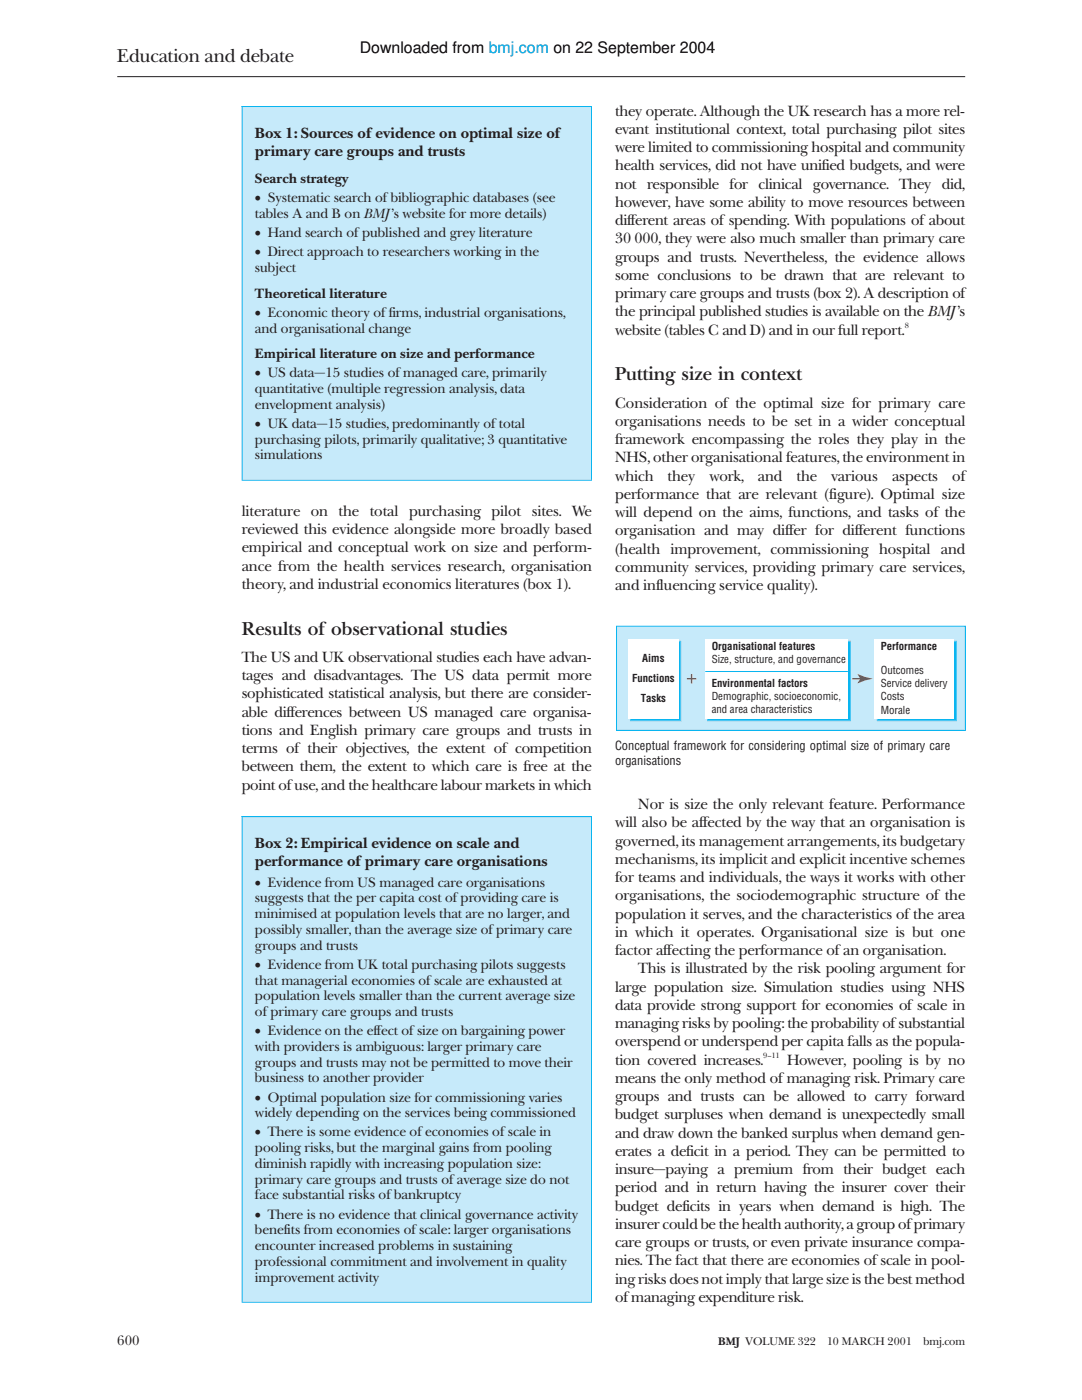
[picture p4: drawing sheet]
<svg xmlns="http://www.w3.org/2000/svg" width="216mm" height="279mm" viewBox="0 0 216 279" stroke-linecap="round" stroke-linejoin="round" font-family="sans-serif">
<defs><g id="words">
<g font-size="3.6" fill="#231f20">
<text x="23.4" y="12.3">Education and debate</text>
<text x="122.7" y="75.9">Putting size in context</text>
<text x="48.2" y="126.6">Results of observational studies</text>
</g>
<text font-size="3.2" x="71.8" y="10.6">Downloaded from bmj.com on 22 September 2004</text>
<g font-size="2.9" fill="#231f20">
<text x="122.7" y="23.1">they operate. Although the UK research has a more rel-</text>
<text x="50.9" y="27.5">Box 1: Sources of evidence on optimal size of</text>
<text x="122.7" y="26.7">evant institutional context, total purchasing pilot sites</text>
<text x="50.9" y="31.1">primary care groups and trusts</text>
<text x="122.7" y="30.3">were limited to commissioning hospital and community</text>
<text x="122.7" y="34">health services, did not have unified budgets, and were</text>
<text x="122.7" y="37.6">not responsible</text>
<text x="122.7" y="41.3">however, have some ability to move resources between</text>
<text x="145.6" y="37.6">for</text>
<text x="151.4" y="37.6">clinical</text>
<text x="162.2" y="37.6">governance. They</text>
<text x="187.9" y="37.6">did,</text>
<text x="122.7" y="44.9">different areas of spending. With populations of about</text>
<text x="122.7" y="48.6">30 000, they were also much smaller than primary care</text>
<text x="122.7" y="52.2">groups and trusts. Nevertheless, the evidence allows</text>
<text x="122.7" y="55.8">some conclusions to be drawn that are relevant to</text>
<text x="122.7" y="59.5">primary care groups and trusts (box 2). A description of</text>
<text x="122.7" y="63.1">the principal published studies is available on the BMJ’s</text>
<text x="122.7" y="66.8">website (tables C and D) and in our full report.</text>
<text x="122.7" y="81.3">Consideration of the optimal size for primary care</text>
<text x="122.7" y="85">organisations needs to be set in a wider conceptual</text>
<text x="122.7" y="88.6">framework encompassing the roles they play in the</text>
<text x="122.7" y="92.3">NHS, other organisational features, the environment in</text>
<text x="122.7" y="95.9">which</text>
<text x="133.2" y="95.9">they</text>
<text x="141.5" y="95.9">work,</text>
<text x="151.2" y="95.9">and</text>
<text x="158.9" y="95.9">the</text>
<text x="165.9" y="95.9">various</text>
<text x="178" y="95.9">aspects</text>
<text x="190" y="95.9">of</text>
<text x="122.7" y="99.6">performance that are relevant (figure). Optimal size</text>
<text x="48.2" y="103">literature</text>
<text x="48.2" y="106.6">reviewed this evidence alongside more broadly based</text>
<text x="62" y="103">on</text>
<text x="67.6" y="103">the</text>
<text x="73.8" y="103">total</text>
<text x="81.6" y="103">purchasing</text>
<text x="98.1" y="103">pilot</text>
<text x="106.1" y="103">sites. We</text>
<text x="122.7" y="103.2">will depend on the aims, functions, and tasks of the</text>
<text x="122.7" y="106.8">organisation and may differ for different functions</text>
<text x="48.2" y="110.2">empirical and conceptual work on size and perform-</text>
<text x="48.2" y="113.9">ance from the health services research, organisation</text>
<text x="122.7" y="110.5">(health</text>
<text x="133.8" y="110.5">improvement, commissioning hospital</text>
<text x="187.7" y="110.5">and</text>
<text x="48.2" y="117.5">theory, and industrial economics literatures (box 1).</text>
<text x="122.7" y="114.1">community services, providing primary care services,</text>
<text x="122.7" y="117.8">and influencing service quality).</text>
<text x="48.2" y="132.1">The US and UK observational studies each have advan-</text>
<text x="48.2" y="135.7">tages and disadvantages. The US data permit more</text>
<text x="48.2" y="139.4">sophisticated statistical analysis, but there are consider-</text>
<text x="48.2" y="143">able differences between US managed care organisa-</text>
<text x="48.2" y="146.7">tions and English primary care groups and trusts in</text>
<text x="48.2" y="150.3">terms of their objectives, the extent of competition</text>
<text x="48.2" y="153.9">between them, the extent to which care is free at the</text>
<text x="48.2" y="157.6">point ofuse, and the healthcare labour markets in which</text>
<text x="127.4" y="161.5">Nor is size the only relevant feature. Performance</text>
<text x="122.7" y="165.1">will also be affected by the way that an organisation is</text>
<text x="50.9" y="169.2">Box 2: Empirical evidence on scale and</text>
<text x="50.9" y="172.8">performance of primary care organisations</text>
<text x="122.7" y="168.8">governed, its management arrangements, its budgetary</text>
<text x="122.7" y="172.4">mechanisms, its implicit and explicit incentive schemes</text>
<text x="122.7" y="176">for teams and individuals, the ways it works with other</text>
<text x="122.7" y="179.7">organisations, the sociodemographic structure of the</text>
<text x="122.7" y="183.3">population it serves, and the characteristics ofthe area</text>
<text x="122.7" y="187">in which it operates. Organisational size is but one</text>
<text x="122.7" y="190.6">factor affecting the performance ofan organisation.</text>
<text x="122.7" y="197.9">large population size. Simulation studies using NHS</text>
<text x="127.4" y="194.3">This is illustrated by the risk pooling argument for</text>
<text x="122.7" y="201.5">data provide strong support for economies of scale in</text>
<text x="122.7" y="205.2">managing risks by pooling: the probability ofsubstantial</text>
<text x="122.7" y="208.8">overspend or underspend per capita falls as the popula-</text>
<text x="122.7" y="212.5">tion covered increases.</text>
<text x="157" y="212.5">However, pooling is by no</text>
<text x="122.7" y="216.1">means the only method ofmanaging risk. Primary care</text>
<text x="122.7" y="219.7">groups and trusts can be allowed to carry forward</text>
<text x="122.7" y="223.4">budget surpluses when demand is unexpectedly small</text>
<text x="122.7" y="227">and draw down the banked surplus when demand gen-</text>
<text x="122.7" y="230.7">erates a deficit in a period. They can be permitted to</text>
<text x="122.7" y="234.3">insure—paying a premium from their budget each</text>
<text x="122.7" y="238">period and in return having the insurer cover their</text>
<text x="122.7" y="241.6">budget deficits in years when demand is high. The</text>
<text x="122.7" y="245.2">insurer could be the health authority,a group ofprimary</text>
<text x="122.7" y="248.9">care groups or trusts, or even private insurance compa-</text>
<text x="122.7" y="252.5">nies. The fact that there are economies ofscale in pool-</text>
<text x="122.7" y="256.2">ing risks does not imply that large size is the best method</text>
<text x="122.7" y="259.8">ofmanaging expenditure risk.</text>
</g>
<g font-size="2.6" fill="#231f20">
<text x="50.9" y="36.6">Search strategy</text>
<text x="50.9" y="40.4">• Systematic search ofbibliographic databases (see</text>
<text x="50.9" y="43.5">tables A and B on BMJ’s website for more details)</text>
<text x="50.9" y="47.3">• Hand search ofpublished and grey literature</text>
<text x="50.9" y="51.1">• Direct approach to researchers working in the</text>
<text x="50.9" y="54.3">subject</text>
<text x="50.9" y="59.4">Theoretical literature</text>
<text x="50.9" y="63.2">• Economic theory offirms, industrial organisations,</text>
<text x="50.9" y="66.4">and organisational change</text>
<text x="50.9" y="71.5">Empirical literature on size and performance</text>
<text x="50.9" y="75.3">• US data—15 studies ofmanaged care, primarily</text>
<text x="50.9" y="78.5">quantitative (multiple regression analysis, data</text>
<text x="50.9" y="81.6">envelopment analysis)</text>
<text x="50.9" y="85.4">• UK data—15 studies, predominantly oftotal</text>
<text x="50.9" y="88.6">purchasing pilots, primarily qualitative; 3 quantitative</text>
<text x="50.9" y="91.7">simulations</text>
<text x="50.9" y="177">• Evidence from US managed care organisations</text>
<text x="50.9" y="180.1">suggests that the per capita cost ofproviding care is</text>
<text x="50.9" y="183.2">minimised at population levels that are no larger, and</text>
<text x="50.9" y="186.4">possibly smaller, than the average size ofprimary care</text>
<text x="50.9" y="189.5">groups and trusts</text>
<text x="50.9" y="193.3">• Evidence from UK total purchasing pilots suggests</text>
<text x="50.9" y="196.5">that managerial economies ofscale are exhausted at</text>
<text x="50.9" y="199.6">population levels smaller than the current average size</text>
<text x="50.9" y="202.8">ofprimary care groups and trusts</text>
<text x="50.9" y="206.6">• Evidence on the effect ofsize on bargaining power</text>
<text x="50.9" y="209.7">with providers is ambiguous: larger primary care</text>
<text x="50.9" y="212.9">groups and trusts may not be permitted to move their</text>
<text x="50.9" y="216">business to another provider</text>
<text x="50.9" y="219.8">• Optimal population size for commissioning varies</text>
<text x="50.9" y="223">widely depending on the services being commissioned</text>
<text x="50.9" y="226.8">• There is some evidence ofeconomies ofscale in</text>
<text x="50.9" y="229.9">pooling risks, but the marginal gains from pooling</text>
<text x="50.9" y="233.1">diminish rapidly with increasing population size:</text>
<text x="50.9" y="236.2">primary care groups and trusts ofaverage size do not</text>
<text x="50.9" y="239.4">face substantial risks ofbankruptcy</text>
<text x="50.9" y="243.2">• There is no evidence that clinical governance activity</text>
<text x="50.9" y="246.3">benefits from economies ofscale: larger organisations</text>
<text x="50.9" y="249.5">encounter increased problems in sustaining</text>
<text x="50.9" y="252.6">professional commitment and involvement in quality</text>
<text x="50.9" y="255.8">improvement activity</text>
<text x="23.4" y="268.5">600</text>
</g>
<g font-size="2.5" fill="#231f20">
<text x="122.7" y="149.6">Conceptual framework for considering optimal size of primary care</text>
<text x="122.7" y="152.6">organisations</text>
</g>
<g font-size="2.2" fill="#231f20">
<text x="142" y="129.6">Organisational features</text>
<text x="175.7" y="129.6">Performance</text>
<text x="126.1" y="136.1">Functions</text>
<text x="128.2" y="132.1">Aims</text>
<text x="142" y="132.3">Size, structure, and governance</text>
<text x="142" y="137">Environmental factors</text>
<text x="175.7" y="134.4">Outcomes</text>
<text x="175.7" y="137.1">Service delivery</text>
<text x="127.9" y="140.1">Tasks</text>
<text x="142" y="139.7">Demographic, socioeconomic,</text>
<text x="142" y="142.4">and area characteristics</text>
<text x="175.7" y="139.7">Costs</text>
<text x="175.7" y="142.4">Morale</text>
<text x="143.3" y="268.5">BMJ VOLUME 322</text>
<text x="165" y="268.5">10 MARCH 2001</text>
<text x="184.3" y="268.5">bmj.com</text>
</g>
<g font-size="1.5" fill="#231f20">
<text x="180.5" y="65.5">8</text>
<text x="152.3" y="211.2">9–11</text>
</g>
</g></defs>
<g fill="#c6eafa">
<path d="M48.2 21.2h69.9v74.6h-69.9z"/>
<path d="M48.2 162.9h69.9v96.9h-69.9z"/>
</g>
<path d="M48.2 21.3h69.9M48.2 95.8h69.9M48.2 163h69.9M48.2 259.9h69.9" fill="none" stroke="#00aeef" stroke-width=".2"/>
<path d="M48.2 58.5h.2M117.9 58.5h.2" fill="none" stroke="#00aeef" stroke-width="74.6" stroke-linecap="butt"/>
<path d="M48.2 211.3h.2M117.9 211.3h.2" fill="none" stroke="#00aeef" stroke-width="96.9" stroke-linecap="butt"/>
<path d="M123 125h69.6v20.8h-69.6z" fill="#c6eafa" stroke="#00aeef" stroke-width=".2"/>
<path d="M170.1 135.5h1.8" fill="none" stroke="#ee1d23" stroke-width=".25"/>
<path d="M171.1 134.6l1.5 .5 1.5 .4-1.5 .3-1.4 .6 .5-.9z" fill="#ee1d23"/>
<path d="M137.1 135.5h1.8M138 134.5v1.9" fill="none" stroke="#ee1d23" stroke-width=".25"/>
<g fill="#01bdf2" stroke="#6bcff6" stroke-width=".2">
<path d="M125.8 128h10.1v15.9h-10.1z"/>
<path d="M141.2 128h28.4v15.9h-28.4z"/>
<path d="M175 128h15.8v15.9h-15.8z"/>
</g>
<g fill="#fff">
<path d="M125.3 127.5h10.1v15.9h-10.1z"/>
<path d="M140.8 127.5h28.4v15.9h-28.4z"/>
<path d="M174.6 127.5h15.7v15.9h-15.7z"/>
</g>
<path d="M140.8 134h28.4" fill="none" stroke="#00aeef" stroke-width=".2"/>
<path d="M23.4 15.3h169.2" fill="none" stroke="#231f20" stroke-width=".2"/>
<use href="#words"/>
</svg>
